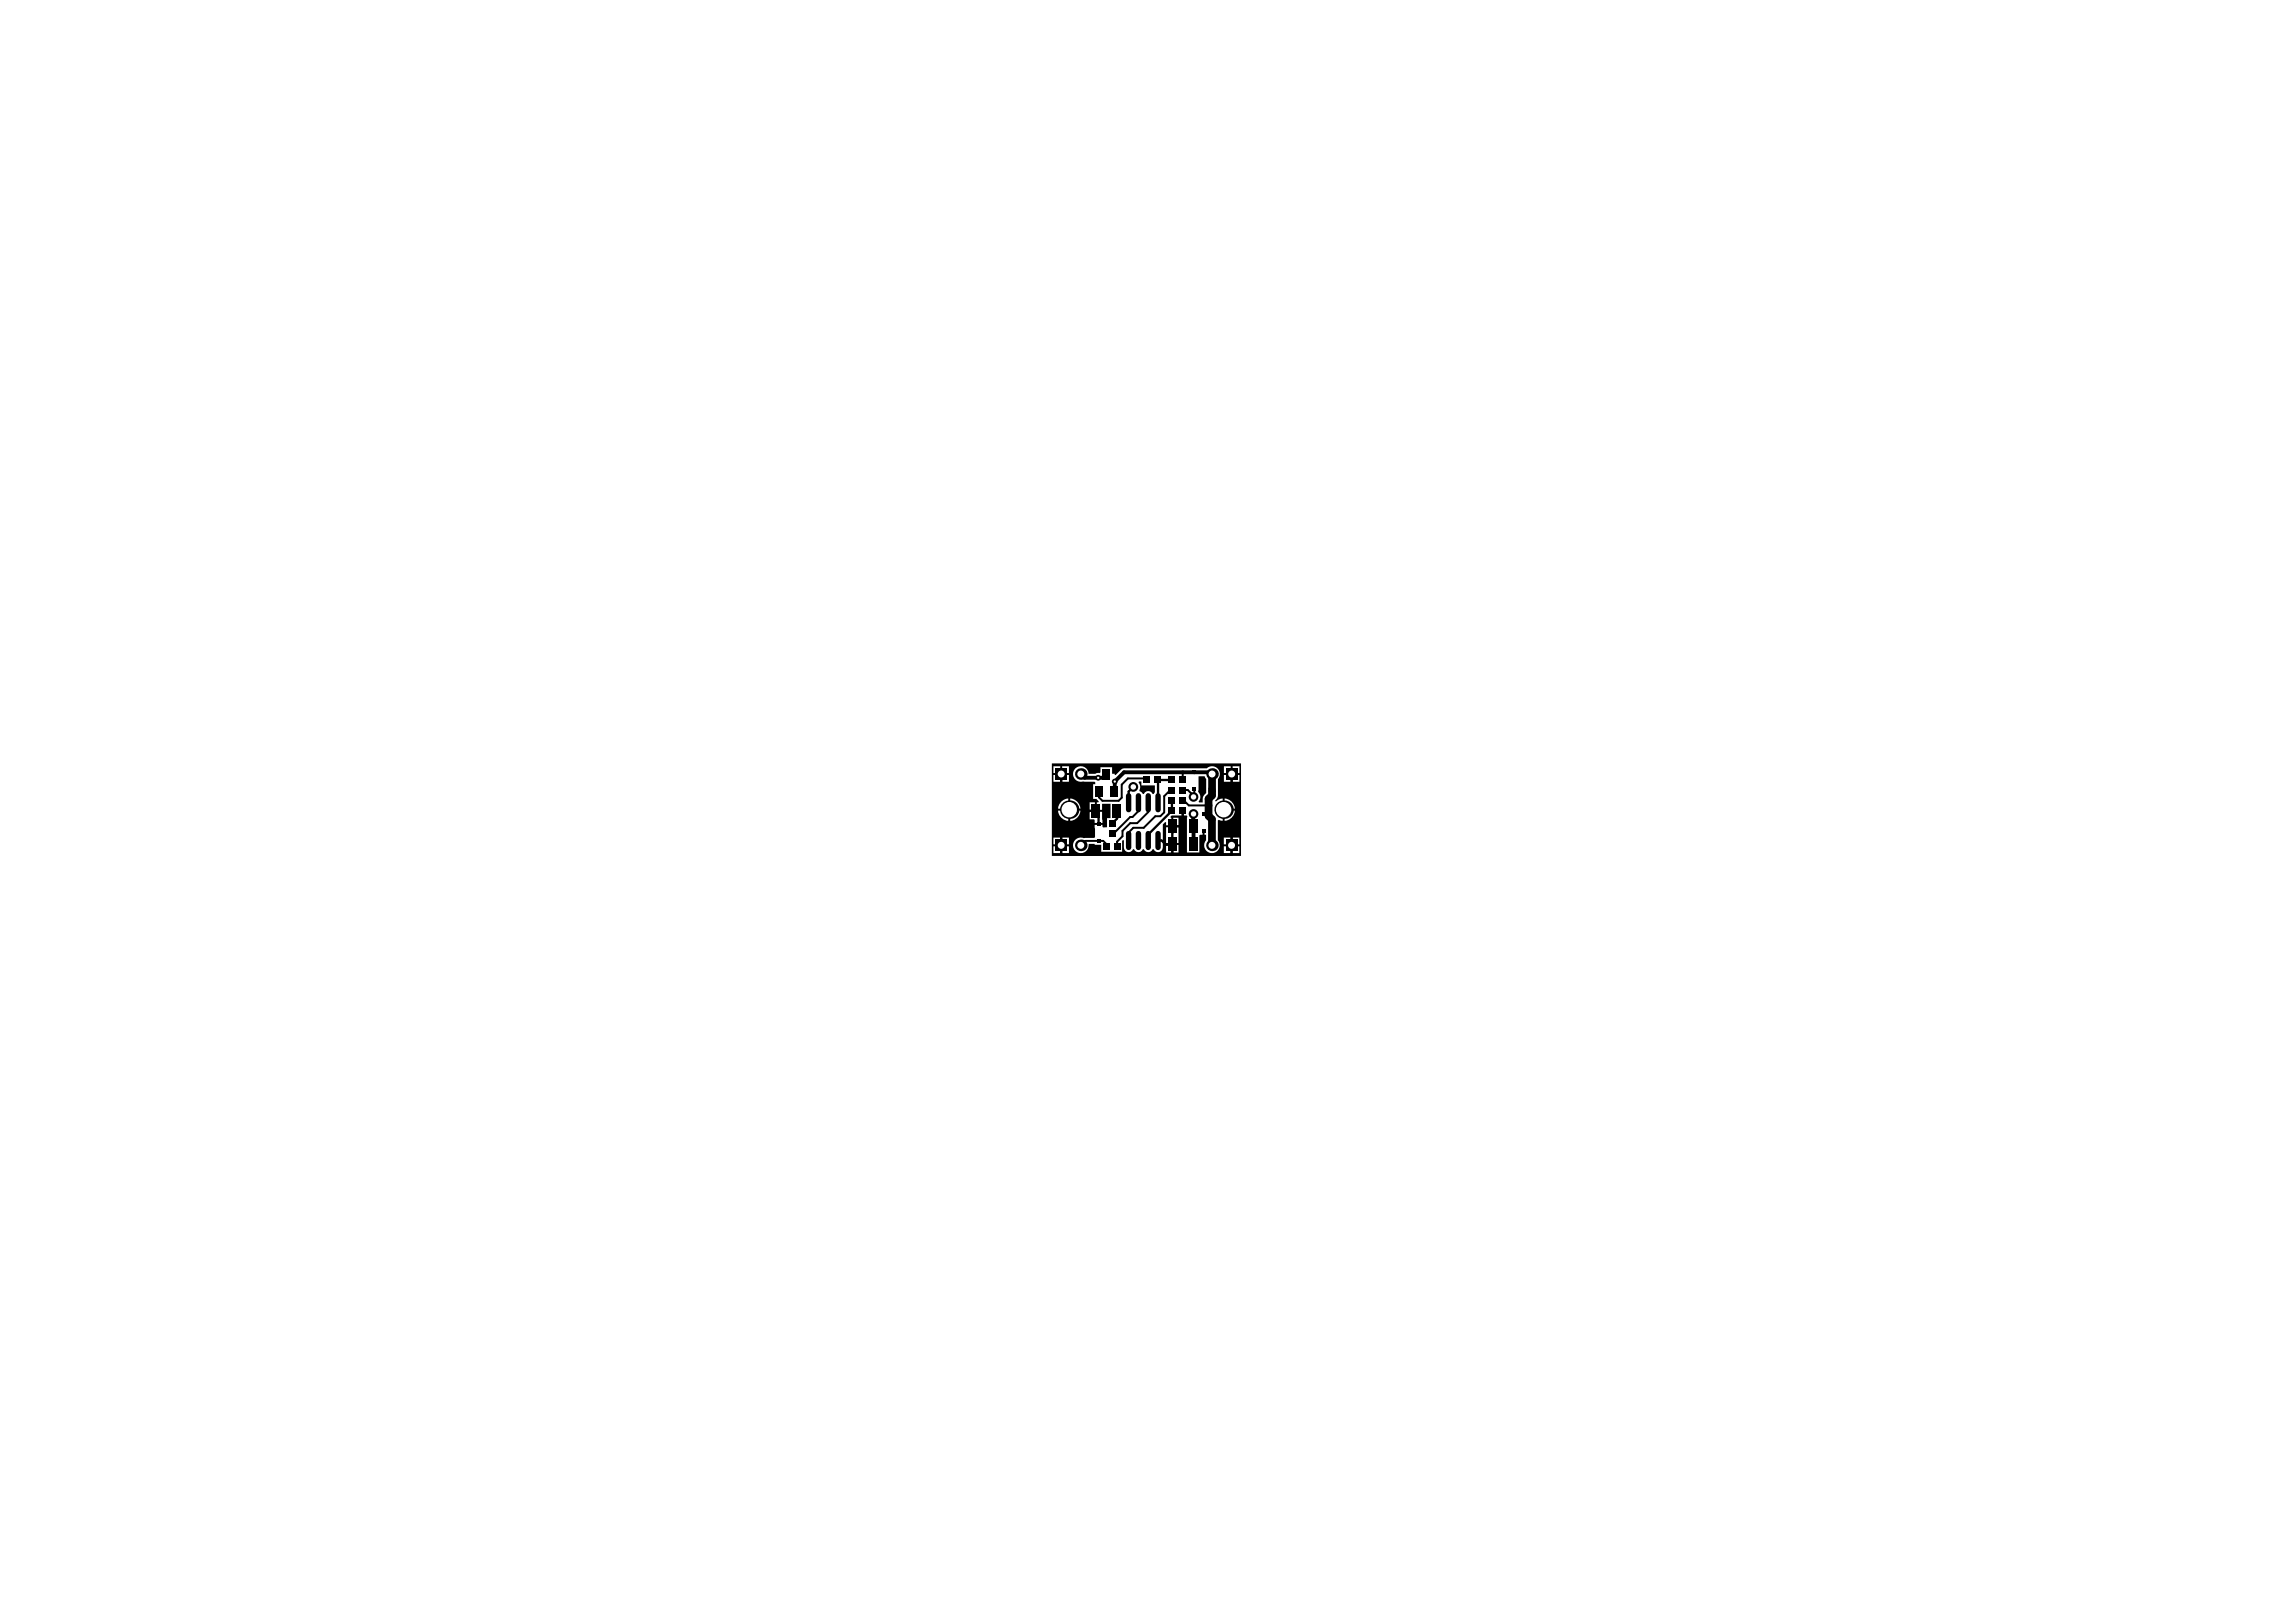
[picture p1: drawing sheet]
<svg xmlns="http://www.w3.org/2000/svg" width="297mm" height="210mm" viewBox="0 0 297 210" stroke-linecap="round" stroke-linejoin="round" font-family="sans-serif">
<g fill="#000">
<path d="M147.4 101.1h.3v.5h1.7v.9l-.1 .3h-.2a.61 .61 0 0 0-.5-.4 .61 .61 0 0 0-.6 .4h-.1l-.5-.5a.87 .87 0 0 0-.1-1zM155.1 100.5h.7l.2 .3v1.8a1.13 1.13 0 0 0-.4 1.2h-.5v-.1a.87 .87 0 0 0-.1-1.2z"/>
<path d="M136.1 98.8h24.5v12h-24.5zM159.5 99.2v.8h.8v-.8zM137.4 99.2v.8h.9v-.8zM136.3 99.2v.8h.9v-.8zM158.3 99.2v.8h.9v-.8zM139.1 99.5a1.01 1.01 0 0 0-.1 1.2 1.01 1.01 0 0 0 1.1 .4l1.5 .1 .1 .1v.2h-.3v1.9h.5l.3 .3-.1 .1h-.2v1h.7v-.8h1.1v1.9h-.5v1.2h-.5l-.1-.1v-.2h-1v1.6l-1.3 .1a1.01 1.01 0 0 0-1.5 .6 1.01 1.01 0 0 0 .9 1.3 1.01 1.01 0 0 0 1.1-1.1l.1-.1h.7v.1h.9v.9h2.7v-1.4l.1-.1 .1 .1v.9a.61 .61 0 0 0 .5 .6 .61 .61 0 0 0 .7-.4h.1a.61 .61 0 0 0 .6 .4 .61 .61 0 0 0 .6-.4h.1a.61 .61 0 0 0 .6 .4 .61 .61 0 0 0 .5-.4h.2a.61 .61 0 0 0 .6 .4 .61 .61 0 0 0 .5-.6v-3l.3-.3h.2v.4h.6v-1l-.1-.1 .2-.2h1.3v-.7h.2v.7h.5v.2v4.6h1.6v-2.2v-.1h.4v-.5h.2v.5h.2v.7a1.01 1.01 0 0 0 .1 1.4 1.01 1.01 0 0 0 1.4 0 1.01 1.01 0 0 0 .1-1.4v-2.5l.1-.1 .5 .1v-2.9l-.6 .2-.3 .2h-.1l.1-.2a1.18 1.18 0 0 0 .3-1.1v-1.6a1.01 1.01 0 0 0-.1-1.4 1.01 1.01 0 0 0-1.4 0h-10.7l-.3 .2-.8 .7h-.1v-.2h-.3v-.8h-1.5v.7h-.2l-1.4 .1a1.01 1.01 0 0 0-.6-.9 1.01 1.01 0 0 0-1.1 .3zM159.5 100.3v.9h.8v-.9zM158.3 100.3v.9h.9v-.9zM137.4 100.3v.9h.9v-.9zM136.3 100.3v.9h.9v-.9zM158.4 103.3v1.4h1.4a1.42 1.42 0 0 0-1.4-1.4zM138.5 103.3v1.4h1.3a1.42 1.42 0 0 0-1.3-1.4zM137.3 103.7l-.2 .3-.2 .7h1.3v-1.4l-.6 .2zM141 103.8v1h.6v-1zM158.4 104.9v1.3a1.42 1.42 0 0 0 1.4-1.3zM138.5 104.9v1.3a1.42 1.42 0 0 0 1.3-1.3zM136.9 104.9a1.42 1.42 0 0 0 1.3 1.3v-1.3zM141 105.1v.9h.5l.1 .1v.4h1v-1.4zM151.8 105.8v1h.7v-1zM150.9 107.1v2h1.6v-2zM137.4 108.4v.9h.9v-.9zM136.3 108.4v.9h.9v-.9zM159.5 108.4v.9h.8v-.9zM158.3 108.4v.9h.9v-.9zM151.8 109.3v1h.7v-1zM150.9 109.3v1h.6v-1zM137.4 109.5v.9h.9v-.9zM136.3 109.5v.9h.9v-.9zM159.5 109.5v.9h.8v-.9zM158.3 109.5v.9h.9v-.9z"/>
<circle cx="154.4" cy="103.1" r=".62"/>
</g>
<g fill="none" stroke="#000" stroke-width=".3">
<path d="M137.3 100v1.5M137.3 108v2.5l.1 .1h21.9v-1.2M140.3 109l-.5 .5M140.4 105.5l.5-.6h.9l.3 .4v1.3M142.1 102l-.2 .2M143.9 106.5h.1M144.5 104.9v1l-.6 .6M146 103.9h.1M146.6 101.8l-.6 .6v2M147.3 104.2v.3M149.7 100.9h1.9M149.8 108.8h.5l.5 .5h.9"/>
<path d="M149.8 100.9v3M151.6 103.4h.1M151.6 103.4v1.5l-3 3.1v.8M152 107.4l-.3 .3v2.9M153 104.7v2.2h-1.3M154.2 109.2v.3M156.5 102l.3 .4M159.3 100.2v1.4M159.3 108v1.5"/>
</g>
<path d="M137.3 101.5l-.7 .7v5.1l.6 .6M139.8 100.2l.5 .5h2.4l.4-.5M140.4 105.5l-1.4 1.4h-.3l-1.1 1.1h-.3M154.2 107.2l.2 .2v1.6l-.2 .2M154.2 105.3l.2 .2v1.4M156.8 100.2l-.2-.3h-11.2l-1.2 1.2v1.2l-.1 .1M156.8 100l-.2 .2M159.3 101.6l.8 .7v5l-.8 .7" fill="none" stroke="#000" stroke-width=".5"/>
<path d="M153 99.9v1M139.8 109.4l.6-.6h2.3l.6 .6M145.9 104.3l.1 .1M147.3 103.9v1.1l-.8 .7h-.3l-2.2 2.3M148.3 100.9l-.2-.2h-2.2l-.8 .8v1.7l-.4 .4h-2.1l-.4-.4v-.8M148.6 103.9v1.2l-1.5 1.4h-.9l-1 1v.7l-.7 .7v.3l.2 .2M151.6 102.1l-1 .9v2.1l-.5 .5h-.6l-1.5 1.5h-1.4l-.6 .6v1.1M152.9 103.5h.2l.7 .7h2.6M153 102.2h.7l.4 .5v.4l.4-.4v-.5M156.3 103.3l.1 .1" fill="none" stroke="#000" stroke-width=".25"/>
<path d="M156.8 100.2v2.7l-.4 .5v2.2l.4 .4v3.4" fill="none" stroke="#000" stroke-width="1"/>
<circle cx="154.4" cy="103.1" r=".35" fill="#fff"/>
<circle cx="154.4" cy="105.3" r=".62" fill="#000"/>
<circle cx="154.4" cy="105.3" r=".35" fill="#fff"/>
<circle cx="144.2" cy="101.1" r=".37" fill="#000"/>
<circle cx="144.2" cy="101.1" r=".15" fill="#fff"/>
<circle cx="146.6" cy="101.8" r=".63" fill="#000"/>
<circle cx="146.6" cy="101.8" r=".36" fill="#fff"/>
<circle cx="142.1" cy="100.7" r=".37" fill="#000"/>
<circle cx="142.1" cy="100.7" r=".15" fill="#fff"/>
<circle cx="139.8" cy="109.4" r=".75" fill="#000"/>
<circle cx="139.8" cy="109.4" r=".45" fill="#fff"/>
<circle cx="139.8" cy="100.2" r=".75" fill="#000"/>
<circle cx="139.8" cy="100.2" r=".45" fill="#fff"/>
<path d="M136.5 108.6h1.5v1.5h-1.5z" fill-rule="evenodd" fill="#000"/>
<circle cx="137.3" cy="109.4" r=".45" fill="#fff"/>
<path d="M136.5 99.4h1.5v1.5h-1.5z" fill-rule="evenodd" fill="#000"/>
<circle cx="137.3" cy="100.2" r=".45" fill="#fff"/>
<circle cx="156.8" cy="109.4" r=".75" fill="#000"/>
<circle cx="156.8" cy="109.4" r=".45" fill="#fff"/>
<circle cx="156.8" cy="100.2" r=".75" fill="#000"/>
<circle cx="156.8" cy="100.2" r=".45" fill="#fff"/>
<circle cx="138.3" cy="104.8" r="1.2" fill="#000"/>
<circle cx="138.3" cy="104.8" r="1" fill="#fff"/>
<circle cx="158.3" cy="104.8" r="1.2" fill="#000"/>
<circle cx="158.3" cy="104.8" r="1" fill="#fff"/>
<path d="M158.6 108.6h1.5v1.5h-1.5z" fill-rule="evenodd" fill="#000"/>
<circle cx="159.3" cy="109.4" r=".45" fill="#fff"/>
<path d="M158.6 99.4h1.5v1.5h-1.5z" fill-rule="evenodd" fill="#000"/>
<circle cx="159.3" cy="100.2" r=".45" fill="#fff"/>
<g fill="#000">
<path d="M142.6 99.5h1v1.4h-1z" fill-rule="evenodd"/>
<path d="M154.3 99.7h.5v.5h-.5z" fill-rule="evenodd"/>
<path d="M141.7 101.7h1v1.4h-1z" fill-rule="evenodd"/>
<path d="M141.2 104.1h1.1v1.7h-1.1z" fill-rule="evenodd"/>
<path d="M141.9 108.6h.5v.5h-.5z" fill-rule="evenodd"/>
<path d="M141.9 106.4h.5v.5h-.5z" fill-rule="evenodd"/>
<path d="M143.5 107.5h.9v.8h-.9z" fill-rule="evenodd"/>
<path d="M143.5 106.1h.9v.8h-.9z" fill-rule="evenodd"/>
<path d="M142.7 109.1h.8v.9h-.8z" fill-rule="evenodd"/>
<path d="M143.6 101.7h1v1.4h-1z" fill-rule="evenodd"/>
<path d="M144.1 109.1h.8v.9h-.8z" fill-rule="evenodd"/>
<path d="M143.9 104.1h1.1v1.7h-1.1z" fill-rule="evenodd"/>
<path d="M147.9 100.5h.8v.9h-.8z" fill-rule="evenodd"/>
<path d="M149.3 100.5h.8v.9h-.8z" fill-rule="evenodd"/>
<path d="M151.2 101.8h.8v.9h-.8z" fill-rule="evenodd"/>
<path d="M151.2 104.4h.8v.9h-.8z" fill-rule="evenodd"/>
<path d="M151.2 100.5h.8v.9h-.8z" fill-rule="evenodd"/>
<path d="M151.2 103.1h.8v.9h-.8z" fill-rule="evenodd"/>
<path d="M151.1 106.1h1.1v1.7h-1.1z" fill-rule="evenodd"/>
<path d="M151.1 108.4h1.1v1.7h-1.1z" fill-rule="evenodd"/>
<path d="M152.6 101.8h.8v.9h-.8z" fill-rule="evenodd"/>
<path d="M152.6 104.4h.8v.9h-.8z" fill-rule="evenodd"/>
<path d="M152.6 100.5h.8v.9h-.8z" fill-rule="evenodd"/>
<path d="M152.6 103.1h.8v.9h-.8z" fill-rule="evenodd"/>
<path d="M154.3 101.9h.5v.5h-.5z" fill-rule="evenodd"/>
<path d="M153.8 106.1h1.1v1.7h-1.1z" fill-rule="evenodd"/>
<path d="M153.8 108.4h1.1v1.7h-1.1z" fill-rule="evenodd"/>
<path d="M155.5 105.1h.5v.5h-.5z" fill-rule="evenodd"/>
<path d="M155.5 107.3h.5v.5h-.5z" fill-rule="evenodd"/>
</g>
<path d="M146 103v1.8M146 107.9v1.8M147.3 103v1.8M147.3 107.9v1.8M148.6 103v1.8M148.6 107.9v1.8M149.8 103v1.8M149.8 107.9v1.8" fill="none" stroke="#000" stroke-width=".7"/>
</svg>
